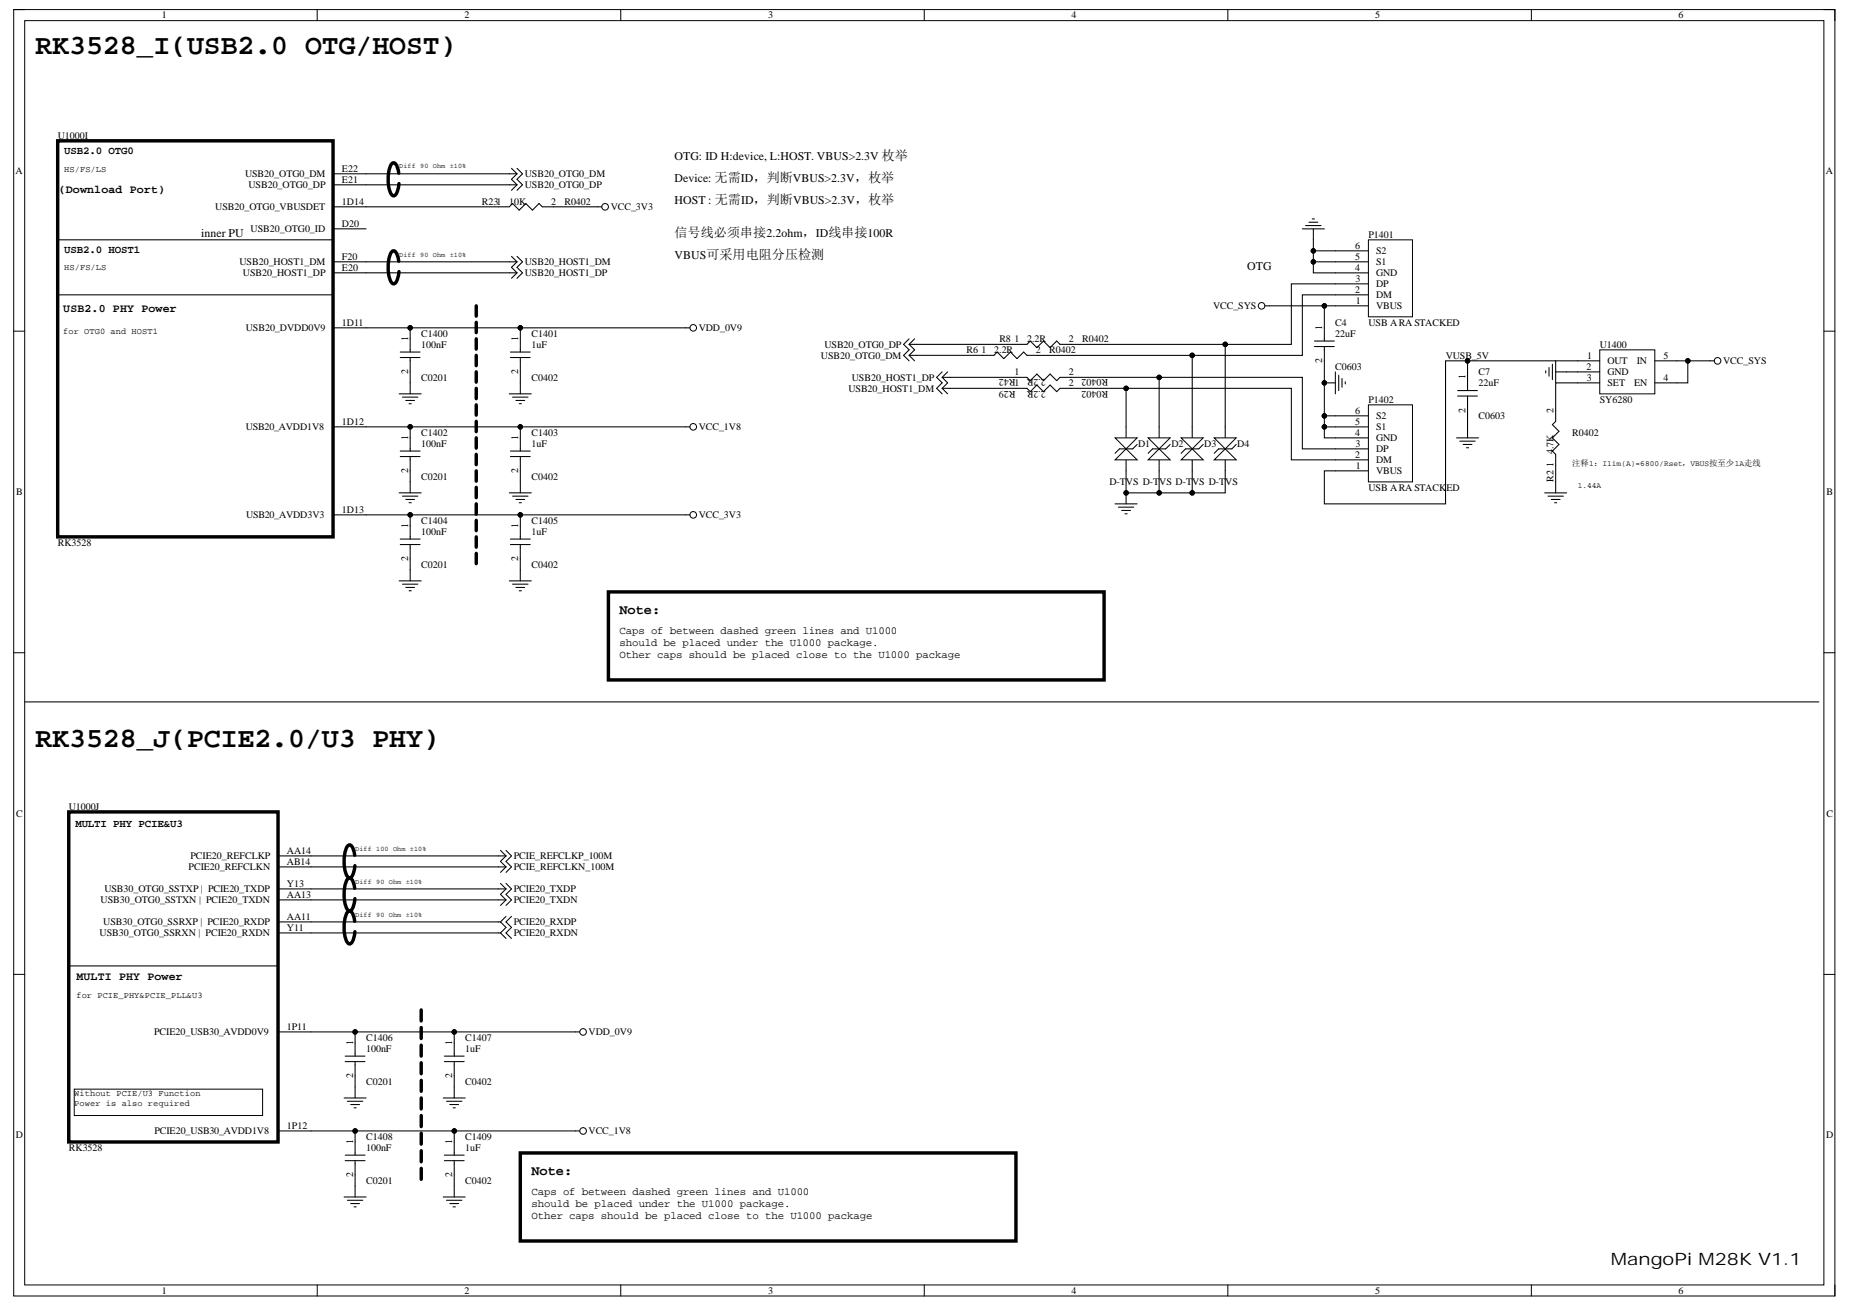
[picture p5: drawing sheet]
<svg xmlns="http://www.w3.org/2000/svg" width="297mm" height="210mm" viewBox="0 0 297 210" stroke-linecap="round" stroke-linejoin="round" font-family="sans-serif">
<defs><g id="words">
<g font-size="4.5">
<text x="5.7" y="8.7">RK3528_I(USB2.0 OTG/HOST)</text>
<text x="5.7" y="120">RK3528_J(PCIE2.0/U3 PHY)</text>
</g>
<text font-size="2.7" x="258.6" y="203.1">MangoPi M28K V1.1</text>
<g font-size="2.2">
<text x="99.5" y="98.6">Note:</text>
<text x="85.3" y="188.7">Note:</text>
</g>
<text font-size="2.1" x="108.3" y="38">信号线必须串接2.2ohm，ID线串接100R</text>
<g font-size="1.9">
<text x="108.3" y="25.7">OTG: ID H:device, L:HOST. VBUS&gt;2.3V 枚举</text>
<text x="108.3" y="29.2">Device: 无需ID，判断VBUS&gt;2.3V，枚举</text>
<text x="9.4" y="31.1">(Download Port)</text>
<text x="108.3" y="32.7">HOST : 无需ID，判断VBUS&gt;2.3V，枚举</text>
<text x="32.3" y="38.1">inner PU</text>
<text x="108.3" y="41.5">VBUS可采用电阻分压检测</text>
<text x="200.3" y="43.4">OTG</text>
<text x="10.2" y="50.2">USB2.0 PHY Power</text>
<text x="12.3" y="157.4">MULTI PHY Power</text>
</g>
<g font-size="1.7">
<text x="10.3" y="24.8">USB2.0 OTG0</text>
<text x="10.3" y="40.7">USB2.0 HOST1</text>
<text x="99.5" y="101.8">Caps of between dashed green lines and U1000</text>
<text x="99.5" y="103.7">should be placed under the U1000 package.</text>
<text x="99.5" y="105.7">Other caps should be placed close to the U1000 package</text>
<text x="12.1" y="132.9">MULTI PHY PCIE&amp;U3</text>
<text x="85.3" y="191.9">Caps of between dashed green lines and U1000</text>
<text x="85.3" y="193.8">should be placed under the U1000 package.</text>
<text x="85.3" y="195.8">Other caps should be placed close to the U1000 package</text>
</g>
<g font-size="1.6">
<text x="26" y="3">1</text>
<text x="74.6" y="3">2</text>
<text x="123.4" y="3">3</text>
<text x="172" y="3">4</text>
<text x="220.8" y="3">5</text>
<text x="269.5" y="3">6</text>
<text x="9.3" y="22.3">U1000I</text>
<text x="2.5" y="27.9">A</text>
<text x="39.3" y="28.4">USB20_OTG0_DM</text>
<text x="54.9" y="27.6">E22</text>
<text x="54.9" y="29.3">E21</text>
<text x="84.3" y="28.4">USB20_OTG0_DM</text>
<text x="293.2" y="27.9">A</text>
<text x="34.6" y="33.8">USB20_OTG0_VBUSDET</text>
<text x="39.9" y="30.2">USB20_OTG0_DP</text>
<text x="54.9" y="32.9">1D14</text>
<text x="77.4" y="32.9">R231</text>
<text x="81.8" y="32.9">10K</text>
<text x="84.3" y="30.2">USB20_OTG0_DP</text>
<text x="88.5" y="32.9">2</text>
<text x="90.6" y="32.9">R0402</text>
<text x="98.1" y="33.8">VCC_3V3</text>
<text x="40.2" y="37.3">USB20_OTG0_ID</text>
<text x="54.9" y="41.7">F20</text>
<text x="54.9" y="36.4">D20</text>
<text x="217.6" y="39.9">6</text>
<text x="217.6" y="41.7">5</text>
<text x="219.7" y="38.2">P1401</text>
<text x="221" y="40.8">S2</text>
<text x="38.5" y="42.6">USB20_HOST1_DM</text>
<text x="39" y="44.3">USB20_HOST1_DP</text>
<text x="54.9" y="43.4">E20</text>
<text x="84.3" y="42.6">USB20_HOST1_DM</text>
<text x="84.3" y="44.3">USB20_HOST1_DP</text>
<text x="217.6" y="47">2</text>
<text x="217.6" y="43.4">4</text>
<text x="217.7" y="45.2">3</text>
<text x="221" y="47.9">DM</text>
<text x="221" y="46.1">DP</text>
<text x="221" y="44.3">GND</text>
<text x="221" y="42.6">S1</text>
<text x="39.5" y="53.2">USB20_DVDD0V9</text>
<text x="54.9" y="52.3">1D11</text>
<text x="112.2" y="53.2">VDD_0V9</text>
<text x="194.8" y="49.7">VCC_SYS</text>
<text x="212.3" y="53" transform="rotate(-90 212.3 53)">1</text>
<text x="214.4" y="52.3">C4</text>
<text x="217.7" y="48.8">1</text>
<text x="219.7" y="52.3">USB A RA STACKED</text>
<text x="221" y="49.7">VBUS</text>
<text x="65.5" y="54.8" transform="rotate(-90 65.5 54.8)">1</text>
<text x="67.6" y="54.1">C1400</text>
<text x="67.6" y="55.8">100nF</text>
<text x="83.2" y="54.8" transform="rotate(-90 83.2 54.8)">1</text>
<text x="85.3" y="54.1">C1401</text>
<text x="85.3" y="55.8">1uF</text>
<text x="131.8" y="57.6">USB20_OTG0_DM</text>
<text x="132.4" y="55.8">USB20_OTG0_DP</text>
<text x="155.2" y="56.7">R6</text>
<text x="157.6" y="56.7">1</text>
<text x="159.6" y="56.7">2.2R</text>
<text x="160.5" y="54.9">R8</text>
<text x="162.9" y="54.9">1</text>
<text x="164.9" y="54.9">2.2R</text>
<text x="166.3" y="56.7">2</text>
<text x="168.5" y="56.7">R0402</text>
<text x="171.6" y="54.9">2</text>
<text x="173.7" y="54.9">R0402</text>
<text x="212.3" y="58.3" transform="rotate(-90 212.3 58.3)">2</text>
<text x="214.4" y="59.4">C0603</text>
<text x="214.4" y="54.1">22uF</text>
<text x="232.1" y="57.6">VUSB_5V</text>
<text x="254.7" y="59.4">2</text>
<text x="254.8" y="57.6">1</text>
<text x="256.9" y="55.8">U1400</text>
<text x="258.1" y="58.5">OUT</text>
<text x="262.8" y="58.5">IN</text>
<text x="267.1" y="57.6">5</text>
<text x="276.7" y="58.5">VCC_SYS</text>
<text x="65.5" y="60.1" transform="rotate(-90 65.5 60.1)">2</text>
<text x="67.6" y="61.1">C0201</text>
<text x="83.2" y="60.1" transform="rotate(-90 83.2 60.1)">2</text>
<text x="85.3" y="61.1">C0402</text>
<text x="136.2" y="62.9">USB20_HOST1_DM</text>
<text x="136.8" y="61.1">USB20_HOST1_DP</text>
<text x="162.9" y="62">1</text>
<text x="162.9" y="60.3">1</text>
<text x="163" y="62.7" transform="rotate(-180 163 62.7)">R29</text>
<text x="163" y="60.9" transform="rotate(-180 163 60.9)">R42</text>
<text x="167.9" y="62.7" transform="rotate(-180 167.9 62.7)">2.2R</text>
<text x="167.9" y="60.9" transform="rotate(-180 167.9 60.9)">2.2R</text>
<text x="171.6" y="62">2</text>
<text x="171.6" y="60.3">2</text>
<text x="177.9" y="62.7" transform="rotate(-180 177.9 62.7)">R0402</text>
<text x="177.9" y="60.9" transform="rotate(-180 177.9 60.9)">R0402</text>
<text x="219.7" y="64.7">P1402</text>
<text x="235.3" y="60.9" transform="rotate(-90 235.3 60.9)">1</text>
<text x="237.4" y="60.3">C7</text>
<text x="237.4" y="62">22uF</text>
<text x="254.8" y="61.1">3</text>
<text x="256.9" y="64.7">SY6280</text>
<text x="258.1" y="60.3">GND</text>
<text x="258.1" y="62">SET</text>
<text x="262.4" y="62">EN</text>
<text x="267.1" y="61.1">4</text>
<text x="39.5" y="69.1">USB20_AVDD1V8</text>
<text x="54.9" y="68.2">1D12</text>
<text x="65.5" y="70.7" transform="rotate(-90 65.5 70.7)">1</text>
<text x="67.6" y="70">C1402</text>
<text x="67.6" y="71.7">100nF</text>
<text x="83.2" y="70.7" transform="rotate(-90 83.2 70.7)">1</text>
<text x="85.3" y="70">C1403</text>
<text x="85.3" y="71.7">1uF</text>
<text x="112.2" y="69.1">VCC_1V8</text>
<text x="182.8" y="71.7">D1</text>
<text x="188.1" y="71.7">D2</text>
<text x="193.4" y="71.7">D3</text>
<text x="198.7" y="71.7">D4</text>
<text x="217.6" y="70">4</text>
<text x="217.6" y="66.4">6</text>
<text x="217.6" y="68.2">5</text>
<text x="217.7" y="71.7">3</text>
<text x="221" y="70.8">GND</text>
<text x="221" y="69.1">S1</text>
<text x="221" y="67.3">S2</text>
<text x="235.3" y="66.3" transform="rotate(-90 235.3 66.3)">2</text>
<text x="237.4" y="67.3">C0603</text>
<text x="249.4" y="66.3" transform="rotate(-90 249.4 66.3)">2</text>
<text x="252.4" y="70">R0402</text>
<text x="65.5" y="76" transform="rotate(-90 65.5 76)">2</text>
<text x="67.6" y="77">C0201</text>
<text x="83.2" y="76" transform="rotate(-90 83.2 76)">2</text>
<text x="85.3" y="77">C0402</text>
<text x="178.1" y="77.9">D-TVS D-TVS D-TVS D-TVS</text>
<text x="217.6" y="73.5">2</text>
<text x="217.7" y="75.3">1</text>
<text x="221" y="76.2">VBUS</text>
<text x="221" y="74.4">DM</text>
<text x="221" y="72.6">DP</text>
<text x="249.4" y="77.4" transform="rotate(-90 249.4 77.4)">R2</text>
<text x="249.4" y="75" transform="rotate(-90 249.4 75)">1</text>
<text x="249.4" y="73" transform="rotate(-90 249.4 73)">4.7K</text>
<text x="2.6" y="79.5">B</text>
<text x="39.5" y="83.2">USB20_AVDD3V3</text>
<text x="54.9" y="82.3">1D13</text>
<text x="112.2" y="83.2">VCC_3V3</text>
<text x="219.7" y="78.8">USB A RA STACK</text>
<text x="232.2" y="78.8">ED</text>
<text x="293.2" y="79.5">B</text>
<text x="9.3" y="87.7">RK3528</text>
<text x="65.5" y="84.8" transform="rotate(-90 65.5 84.8)">1</text>
<text x="67.6" y="84.1">C1404</text>
<text x="67.6" y="85.9">100nF</text>
<text x="83.2" y="84.8" transform="rotate(-90 83.2 84.8)">1</text>
<text x="85.3" y="84.1">C1405</text>
<text x="85.3" y="85.9">1uF</text>
<text x="65.5" y="90.1" transform="rotate(-90 65.5 90.1)">2</text>
<text x="67.6" y="91.2">C0201</text>
<text x="83.2" y="90.1" transform="rotate(-90 83.2 90.1)">2</text>
<text x="85.3" y="91.2">C0402</text>
<text x="2.6" y="131.2">C</text>
<text x="11" y="130">U1000J</text>
<text x="293.2" y="131.2">C</text>
<text x="30.6" y="138">PCIE20_REFCLKP</text>
<text x="46.1" y="137.1">AA14</text>
<text x="82.5" y="138">PCIE_REFCLKP_100M</text>
<text x="16.8" y="143.3">USB30_OTG0_SSTXP | PCIE20_TXDP</text>
<text x="30.3" y="139.8">PCIE20_REFCLKN</text>
<text x="46.1" y="142.4">Y13</text>
<text x="46.1" y="138.9">AB14</text>
<text x="82.5" y="139.8">PCIE_REFCLKN_100M</text>
<text x="82.5" y="143.3">PCIE20_TXDP</text>
<text x="16.2" y="145">USB30_OTG0_SSTXN | PCIE20_TXDN</text>
<text x="16.6" y="148.6">USB30_OTG0_SSRXP | PCIE20_RXDP</text>
<text x="46.1" y="144.2">AA13</text>
<text x="46.1" y="147.7">AA11</text>
<text x="46.1" y="149.5">Y11</text>
<text x="82.5" y="145">PCIE20_TXDN</text>
<text x="82.5" y="148.6">PCIE20_RXDP</text>
<text x="16" y="150.4">USB30_OTG0_SSRXN | PCIE20_RXDN</text>
<text x="82.5" y="150.4">PCIE20_RXDN</text>
<text x="24.7" y="166.3">PCIE20_USB30_AVDD0V9</text>
<text x="46.1" y="165.4">1P11</text>
<text x="56.7" y="167.8" transform="rotate(-90 56.7 167.8)">1</text>
<text x="58.8" y="167.2">C1406</text>
<text x="72.6" y="167.8" transform="rotate(-90 72.6 167.8)">1</text>
<text x="74.7" y="167.2">C1407</text>
<text x="94.5" y="166.3">VDD_0V9</text>
<text x="56.7" y="173.2" transform="rotate(-90 56.7 173.2)">2</text>
<text x="58.8" y="168.9">100nF</text>
<text x="72.6" y="173.2" transform="rotate(-90 72.6 173.2)">2</text>
<text x="74.7" y="168.9">1uF</text>
<text x="58.8" y="174.2">C0201</text>
<text x="74.7" y="174.2">C0402</text>
<text x="2.5" y="182.8">D</text>
<text x="11" y="184.8">RK3528</text>
<text x="24.8" y="182.2">PCIE20_USB30_AVDD1V8</text>
<text x="46.1" y="181.3">1P12</text>
<text x="56.7" y="183.8" transform="rotate(-90 56.7 183.8)">1</text>
<text x="58.8" y="183">C1408</text>
<text x="58.8" y="184.8">100nF</text>
<text x="72.6" y="183.8" transform="rotate(-90 72.6 183.8)">1</text>
<text x="74.7" y="183">C1409</text>
<text x="74.7" y="184.8">1uF</text>
<text x="94.5" y="182.2">VCC_1V8</text>
<text x="293.2" y="182.8">D</text>
<text x="56.7" y="189.1" transform="rotate(-90 56.7 189.1)">2</text>
<text x="58.8" y="190.1">C0201</text>
<text x="72.6" y="189.1" transform="rotate(-90 72.6 189.1)">2</text>
<text x="74.7" y="190.1">C0402</text>
<text x="26" y="207.8">1</text>
<text x="74.6" y="207.8">2</text>
<text x="123.4" y="207.8">3</text>
<text x="172" y="207.8">4</text>
<text x="220.8" y="207.8">5</text>
<text x="269.5" y="207.8">6</text>
</g>
<g font-size="1.4">
<text x="10.3" y="27.7">HS/FS/LS</text>
<text x="10.3" y="43.4">HS/FS/LS</text>
<text x="10.2" y="53.6">for OTG0 and HOST1</text>
<text x="252.4" y="74.9">注释1：Ilim(A)=6800/Rset，VBUS按至少1A走线</text>
<text x="12.3" y="160.3">for PCIE_PHY&amp;PCIE_PLL&amp;U3</text>
<text x="11.9" y="176.1">Without PCIE/U3 Function</text>
<text x="11.9" y="177.7">Power is also required</text>
</g>
<text font-size="1.3" x="253.3" y="78.4">1.44A</text>
<g font-size="1.1">
<text x="64.1" y="27">Diff 90 Ohm ±10%</text>
<text x="64.1" y="41.2">Diff 90 Ohm ±10%</text>
<text x="57" y="136.6">Diff 100 Ohm ±10%</text>
<text x="57" y="141.9">Diff 90 Ohm ±10%</text>
<text x="57" y="147.2">Diff 90 Ohm ±10%</text>
</g>
</g></defs>
<g fill="none" stroke="#000" stroke-width=".16">
<path d="M2.2 1.5h1.8M2.2 1.5h292.4v206.6h-292.4zM4 3.3h288.8v203.1h-288.8zM50.9 1.5v1.8M99.7 1.5v1.8M148.4 1.5v1.8M197.1 1.5v1.8M245.9 1.5v1.8M292.8 1.5h1.8v1.8M2.2 53.2h1.8M292.8 53.2h1.8M2.2 104.8h1.8"/>
<path d="M292.8 104.8h1.8M2.2 156.5h1.8M292.8 156.5h1.8M50.9 206.4v1.7M99.7 206.4v1.7M148.4 206.4v1.7M197.1 206.4v1.7M245.9 206.4v1.7M294.6 206.4v1.7"/>
<circle cx="83.5" cy="52.7" r=".35"/>
<circle cx="83.5" cy="68.6" r=".35"/>
<circle cx="83.5" cy="82.7" r=".35"/>
<circle cx="57" cy="165.7" r=".35"/>
<circle cx="72.9" cy="165.7" r=".35"/>
<circle cx="57" cy="181.6" r=".35"/>
<circle cx="72.9" cy="181.6" r=".35"/>
</g>
<g fill="#000">
<circle cx="83.5" cy="52.7" r=".35"/>
<circle cx="83.5" cy="68.6" r=".35"/>
<circle cx="83.5" cy="82.7" r=".35"/>
<circle cx="57" cy="165.7" r=".35"/>
<circle cx="72.9" cy="165.7" r=".35"/>
<circle cx="57" cy="181.6" r=".35"/>
<circle cx="72.9" cy="181.6" r=".35"/>
</g>
<path d="M82 87.5h3.1M82 86.6h3.1M83.5 87.5v2.3M83.5 84.5v2.1" fill="none" stroke="#000" stroke-width=".17"/>
<path d="M11 130.4h33.6v53h-33.6z" fill-rule="evenodd" fill="#fff"/>
<path d="M11 130.4h33.6v53h-33.6z" fill="none" stroke="#000" stroke-width=".55"/>
<path d="M44.6 137.5h5.3M44.6 139.2h5.3M11 155.1h33.6M44.6 142.8h5.3M44.6 144.5h5.3M44.6 148.1h5.3M44.6 149.8h5.3M44.6 165.7h5.3M44.6 181.6h5.3" fill="none" stroke="#000" stroke-width=".17"/>
<path d="M11.9 174.9h30.3v4.3h-30.3z" fill-rule="evenodd" fill="#fff"/>
<path d="M11.9 174.9h30.3v4.3h-30.3z" fill="none" stroke="#000" stroke-width=".16"/>
<path d="M64.3 73.3h3.1M64.3 72.4h3.1M65.9 70.3v2.1M65.9 73.3v2.3" fill="none" stroke="#000" stroke-width=".17"/>
<path d="M9.3 22.6h44.2v63.6h-44.2z" fill-rule="evenodd" fill="#fff"/>
<g fill="none" stroke="#000" stroke-width=".55">
<path d="M9.3 22.6h44.2v63.6h-44.2zM64 27.8a2.2 2.2 0 0 0-.7-1.6h-.2a3.5 3.5 0 0 0-.8 2.9 3.3 3.3 0 0 0 .8 2.3 .74 .74 0 0 0 .7-.7l.3-1.2M64 41.9a2.2 2.2 0 0 0-.7-1.6h-.2a3.5 3.5 0 0 0-.8 2.9 3.3 3.3 0 0 0 .8 2.4 .74 .74 0 0 0 .7-.7l.3-1.3M76.5 49.1v1.7M76.5 51.8v1.6M76.5 54.4v1.7M76.5 57.1v1.6M76.5 59.7v1.7M76.5 62.4v1.6M76.5 65v1.7M76.5 67.7v1.6M76.5 70.3v1.7"/>
<path d="M76.5 73v1.6M76.5 75.6v1.7M76.5 78.3v1.6M76.5 80.9v1.7M76.5 83.6v1.6M76.5 86.2v1.7M76.5 88.9v1.6M97.7 95.1h79.6v14.1h-79.6zM57 137.4a2.19 2.19 0 0 0-.7-1.7h-.3a3.5 3.5 0 0 0-.7 2.9 3.3 3.3 0 0 0 .7 2.4 .73 .73 0 0 0 .7-.7l.3-1.3M57 142.7a2.21 2.21 0 0 0-.7-1.7h-.3a3.5 3.5 0 0 0-.7 2.9 3.3 3.3 0 0 0 .7 2.4 .74 .74 0 0 0 .7-.7l.3-1.3M57 148a2.19 2.19 0 0 0-.7-1.7h-.3a3.5 3.5 0 0 0-.7 2.9 3.3 3.3 0 0 0 .7 2.4 .74 .74 0 0 0 .7-.7l.3-1.3M67.6 162.2v1.8"/>
<path d="M67.6 165v1.8M67.6 167.8v1.8M67.6 170.7v1.7M67.6 173.5v1.8M67.6 176.3v1.8M67.6 179.2v1.7M67.6 182v1.8M67.6 184.8v1.8M67.6 187.6v1.8M83.5 185.2h79.6v14.1h-79.6z"/>
</g>
<g fill="none" stroke="#000" stroke-width=".17">
<path d="M9.3 38.5h44.2M53.5 27.9h5.3M53.5 29.7h5.3M53.5 33.2h5.3M53.5 36.7h5.3M80 33.2h1.8l.5-.5 1.1 1 1-1 1.1 1 1-1 .6 .5h1.7M81.8 27.9h1.2M81.8 29.7h1.2M82.1 27l.9 .9M83 27.9l-.9 .9 .9 .9M83 27l.9 .9-.9 .9 .9 .9-.9 .9M83 29.7l-.9 .9"/>
<path d="M95.9 33.2h.7M9.3 47.4h44.2M53.5 42h5.3M53.5 43.8h5.3M53.5 52.6h5.3M64.3 57.4h3.1M64.3 56.5h3.1M65.9 54.4v2.1M65.9 57.4v2.3M81.8 42h1.2M81.8 43.8h1.2M81.9 57.4h3.2"/>
<path d="M81.9 56.5h3.2M82.1 41.2l.9 .8M83 42l-.9 .9 .9 .9M83 41.2l.9 .8-.9 .9 .9 .9-.9 .9M83 43.8l-.9 .9M83.5 54.4v2.1M83.5 57.4v2.3M110.1 52.7h.7M146 57.1h1.2M146 55.3h1.2M146 57.1l.9 .9M146 54.4l-.9 .9 .9 .9-.9 .9 .9 .9"/>
<path d="M146 55.3l.9 .9-.9 .9M146.9 54.4l-.9 .9M151.3 59.7l-.9 .9 .9 .9-.9 .9 .9 .8M152.2 59.7l-.9 .9M157.8 57.1h1.8l.5-.6 1.1 1.1 1-1.1 1.1 1.1 1.1-1.1 .5 .6h1.8M163.1 55.3h1.8l.5-.5 1.1 1 1-1 1.1 1 1.1-1 .5 .5h1.8M211.1 55.7h3.1M211.1 54.8h3.1M212.6 52.7v2.1M212.6 55.7v2.3M53.5 68.6h5.3M64.1 63.3h3.5"/>
<path d="M64.1 79.2h3.5M64.6 63.8h2.5M64.6 79.7h2.5M65.1 64.3h1.5M65.7 64.8h.3M65.9 61.5v1.8M65.9 77.4v1.8M81.8 63.3h3.5M81.8 79.2h3.5M81.9 73.3h3.2M81.9 72.4h3.2M82.3 63.8h2.5"/>
<path d="M82.3 79.7h2.5M82.8 64.3h1.4M83.4 64.8h.3M83.5 61.5v1.8M83.5 70.3v2.1M83.5 73.3v2.3M83.5 77.4v1.8M110.1 68.6h.7M151.3 62.4l.9 .8M151.3 60.6l.9 .9-.9 .9M151.3 62.4h1.2M151.3 60.6h1.2"/>
<path d="M163.1 62.4h1.8l.5 .5 1.1-1.1 1 1.1 1.1-1.1 1.1 1.1 .5-.5h1.8M163.1 60.6h1.8l.5 .5 1.1-1 1 1 1.1-1 1.1 1 .5-.5h1.8M234 63.6h3.2M234 62.7h3.2M235.6 60.6v2.1M235.6 63.6v2.3M53.5 82.7h5.3M64.1 93.3h3.5M64.3 87.5h3.1M64.3 86.6h3.1M64.6 93.8h2.5M65.1 80.2h1.5"/>
<path d="M65.1 94.3h1.5M65.7 80.7h.3M65.7 94.9h.3M65.9 84.5v2.1M65.9 87.5v2.3M65.9 91.5v1.8M81.8 93.3h3.5M82.3 93.8h2.5M82.8 80.2h1.4M82.8 94.3h1.4M83.4 80.7h.3M83.4 94.9h.3"/>
<path d="M83.5 91.5v1.8M110.1 82.7h.7M4 112.7h288M80 137.5h1.2M80 139.2h1.2M80.4 136.6l.8 .9M81.2 137.5l-.8 .8 .8 .9M81.2 136.6l.9 .9-.9 .8 .9 .9-.9 .9M81.2 139.2l-.8 .9M80 142.8h1.2M80 144.5h1.2M80 148.1h.4"/>
<path d="M80 149.8h.4M80.4 141.9l.8 .9M80.4 148.1l.8 .8-.8 .9M80.4 149.8l.8 .9M81.2 142.8l-.8 .8 .8 .9M81.2 141.9l.9 .9-.9 .8 .9 .9-.9 .9M81.2 144.5l-.8 .9M81.2 147.2l-.8 .9M82.1 147.2l-.9 .9 .9 .8-.9 .9 .9 .9M55.2 176.3h3.6M55.4 170.5h3.2M55.4 169.6h3.2"/>
<path d="M55.8 176.9h2.5M56.3 177.4h1.4M56.8 177.9h.4M57 167.5v2.1M57 170.5v2.3M57 174.6v1.7M71.2 176.3h3.5M71.3 170.5h3.2M71.3 169.6h3.2M71.7 176.9h2.5M72.2 177.4h1.4M72.8 177.9h.3"/>
<path d="M72.9 167.5v2.1M72.9 170.5v2.3M72.9 174.6v1.7M92.4 165.7h.7M55.2 192.2h3.6M55.4 186.4h3.2M55.4 185.5h3.2M55.8 192.8h2.5M56.3 193.3h1.4M56.8 193.8h.4M57 183.4v2.1M57 186.4v2.3"/>
<path d="M57 190.5v1.7M71.2 192.2h3.5M71.3 186.4h3.2M71.3 185.5h3.2M71.7 192.8h2.5M72.2 193.3h1.4M72.8 193.8h.3M72.9 183.4v2.1M72.9 186.4v2.3M72.9 190.5v1.7M92.4 181.6h.7"/>
</g>
<g fill="none" stroke="#000" stroke-width=".16">
<circle cx="97.2" cy="33.2" r=".53"/>
<circle cx="111.3" cy="52.7" r=".53"/>
<circle cx="111.3" cy="68.6" r=".53"/>
<circle cx="111.3" cy="82.7" r=".53"/>
<circle cx="93.6" cy="165.7" r=".53"/>
<circle cx="93.6" cy="181.6" r=".53"/>
</g>
<path d="M219.7 38.5h7.1v12.4h-7.1z" fill-rule="evenodd" fill="#fff"/>
<path d="M219.7 38.5h7.1v12.4h-7.1z" fill="none" stroke="#000" stroke-width=".16"/>
<path d="M214.4 49.1h5.3M214.4 47.4h5.3M214.4 45.6h5.3M214.4 43.8h5.3M214.4 42h5.3M214.4 40.3h5.3" fill="none" stroke="#000" stroke-width=".17"/>
<path d="M219.7 65h7.1v12.4h-7.1z" fill-rule="evenodd" fill="#fff"/>
<g fill="none" stroke="#000" stroke-width=".16">
<path d="M219.7 65h7.1v12.4h-7.1z"/>
<circle cx="275.8" cy="58" r=".53"/>
<circle cx="180.8" cy="79.2" r=".35"/>
</g>
<g fill="none" stroke="#000" stroke-width=".17">
<path d="M209.1 36.8h3.5M209.6 36.2h2.5M210.2 35.7h1.4M210.7 35.2h.4M210.9 36.8v1.7M274.5 58h.7M180.8 79.2v1.7M214.4 75.6h5.3M214.4 73.9h5.3M214.4 72.1h5.3M214.4 70.3h5.3M214.4 68.6h5.3"/>
<path d="M214.4 66.8h5.3M179 80.9h3.6M179.6 81.4h2.4M180.1 82h1.4M180.6 82.5h.4"/>
</g>
<circle cx="180.8" cy="79.2" r=".35" fill="#000"/>
<path d="M256.9 56.2h8.8v7.1h-8.8z" fill-rule="evenodd" fill="#fff"/>
<g fill="none" stroke="#000" stroke-width=".16">
<path d="M256.9 56.2h8.8v7.1h-8.8z"/>
<circle cx="212.6" cy="61.5" r=".35"/>
</g>
<g fill="none" stroke="#000" stroke-width=".17">
<path d="M214.4 59.7v3.6M248.2 59.5v.4M248.7 59v1.4M249.3 58.5v2.5M249.8 59.7h1.7M249.8 58v3.5M253.3 58h3.6M253.3 59.7h3.6M265.7 58h3.5M180.8 68.6v1.7M180.8 73.9v1.7M212.6 61.5h1.8"/>
<path d="M214.9 60.3v2.4M215.5 60.8v1.4M216 61.3v.4M233.9 70.3h3.5M234.4 70.9h2.5M234.9 71.4h1.4M235.5 71.9h.3M235.6 68.6v1.7M248 79.2h3.5M248.5 79.7h2.5M249.8 65.9v1.8l-.5 .5 1 1.1-1 1 1 1.1-1 1 .5 .6v1.7M249.8 77.4v1.8"/>
<path d="M253.3 61.5h3.6M265.7 61.5h3.5M249.1 80.2h1.4M249.6 80.7h.4"/>
</g>
<circle cx="212.6" cy="61.5" r=".35" fill="#000"/>
<path d="M179 73.9l1.8-1.8 1.8 1.8z" fill="#fff"/>
<path d="M179 73.9l1.8-1.8 1.8 1.8z" fill="none" stroke="#000" stroke-width=".16"/>
<path d="M182.6 71.4l-.7 .7h-2.2l-.7 .7" fill="none" stroke="#000" stroke-width=".17"/>
<path d="M179 70.3h3.6l-1.8 1.8z" fill="#fff"/>
<path d="M179 70.3h3.6l-1.8 1.8z" fill="none" stroke="#000" stroke-width=".16"/>
<path d="M186.1 68.6v1.7M186.1 73.9v1.7" fill="none" stroke="#000" stroke-width=".17"/>
<path d="M184.3 73.9l1.8-1.8 1.8 1.8z" fill="#fff"/>
<path d="M184.3 73.9l1.8-1.8 1.8 1.8z" fill="none" stroke="#000" stroke-width=".16"/>
<path d="M187.9 71.4l-.7 .7h-2.1l-.8 .7" fill="none" stroke="#000" stroke-width=".17"/>
<path d="M184.3 70.3h3.6l-1.8 1.8z" fill="#fff"/>
<path d="M184.3 70.3h3.6l-1.8 1.8z" fill="none" stroke="#000" stroke-width=".16"/>
<path d="M191.4 68.6v1.7M191.4 73.9v1.7" fill="none" stroke="#000" stroke-width=".17"/>
<path d="M189.6 73.9l1.8-1.8 1.8 1.8z" fill="#fff"/>
<path d="M189.6 73.9l1.8-1.8 1.8 1.8z" fill="none" stroke="#000" stroke-width=".16"/>
<path d="M193.2 71.4l-.7 .7h-2.1l-.8 .7" fill="none" stroke="#000" stroke-width=".17"/>
<path d="M189.6 70.3h3.6l-1.8 1.8z" fill="#fff"/>
<path d="M189.6 70.3h3.6l-1.8 1.8z" fill="none" stroke="#000" stroke-width=".16"/>
<path d="M196.7 68.6v1.7M196.7 73.9v1.7" fill="none" stroke="#000" stroke-width=".17"/>
<path d="M195 73.9l1.7-1.8 1.8 1.8z" fill="#fff"/>
<path d="M195 73.9l1.7-1.8 1.8 1.8z" fill="none" stroke="#000" stroke-width=".16"/>
<path d="M198.5 71.4l-.7 .7h-2.1l-.7 .7" fill="none" stroke="#000" stroke-width=".17"/>
<path d="M195 70.3h3.5l-1.8 1.8z" fill="#fff"/>
<g fill="none" stroke="#000" stroke-width=".16">
<path d="M195 70.3h3.5l-1.8 1.8z"/>
<circle cx="65.9" cy="52.7" r=".35"/>
<circle cx="191.4" cy="57.1" r=".35"/>
<circle cx="196.7" cy="55.3" r=".35"/>
<circle cx="202.6" cy="49.1" r=".53"/>
<circle cx="210.9" cy="42.1" r=".35"/>
<circle cx="210.9" cy="40.3" r=".35"/>
<circle cx="212.6" cy="49.1" r=".35"/>
<circle cx="235.6" cy="58" r=".35"/>
<circle cx="271" cy="58" r=".35"/>
<circle cx="65.9" cy="68.6" r=".35"/>
<circle cx="180.8" cy="79.2" r=".35"/>
<circle cx="180.8" cy="62.4" r=".35"/>
<circle cx="186.1" cy="79.2" r=".35"/>
<circle cx="186.1" cy="60.6" r=".35"/>
<circle cx="191.4" cy="79.2" r=".35"/>
<circle cx="212.6" cy="68.6" r=".35"/>
<circle cx="212.6" cy="61.5" r=".35"/>
<circle cx="212.6" cy="66.8" r=".35"/>
<circle cx="65.9" cy="82.7" r=".35"/>
</g>
<g fill="none" stroke="#000" stroke-width=".17">
<path d="M58.8 27.9h23M58.8 29.7h23M58.8 33.2h21.2M88.8 33.2h7.1M210.9 38.5v5.3h3.5M58.8 52.6h24.7v1.8M58.8 42h23M58.8 43.8h23M65.9 52.6v1.8M65.9 59.7v1.8M83.5 52.7h26.6M83.5 59.7v1.8"/>
<path d="M147.2 57.1h10.6M147.2 55.3h15.9M191.4 57.1v11.5M196.7 55.3v13.3M203.1 49.1h9.5M210.9 42h3.5M210.9 40.3h3.5M212.6 58v8.8M214.4 45.6h-7.1v9.7h-35.3M214.4 47.4h-5.3v9.7h-42.4M214.4 49.1h-1.8v3.6M235.6 58v2.6"/>
<path d="M251.5 59.7h1.8M253.3 58h-21.2v22.9h-19.5v-5.3h1.8M269.2 58h5.3M271 58v3.5h-1.8M58.8 68.6h51.3M65.9 68.6v1.7M65.9 75.6v1.8M83.5 68.6v1.7M83.5 75.6v1.8M152.5 62.4h10.6M152.5 60.6h10.6M172 62.4h35.3v11.5h7.1"/>
<path d="M172 60.6h37.1v11.5h5.3M180.8 75.6v3.6h15.9v-3.6M180.8 62.4v6.2M186.1 60.6v8M186.1 75.6v3.6M191.4 75.6v3.6M212.6 68.6h1.8M214.4 66.8h-1.8v3.5h1.8M235.6 65.9v2.7M249.8 74.7v2.7M253.3 61.5h-3.5v4.4M58.8 82.7h24.7v1.8"/>
<path d="M65.9 82.7v1.8M65.9 89.8v1.7M83.5 89.8v1.7M83.5 82.7h26.6M49.9 137.5h30.1M49.9 139.2h30.1M49.9 148.1h30.1M49.9 149.8h30.1M49.9 142.8h30.1M49.9 144.5h30.1M49.9 165.7h23v1.8M57 165.7v1.8"/>
<path d="M57 172.8v1.8M72.9 172.8v1.8M72.9 165.7h19.5M49.9 181.6h42.5M57 181.6v1.8M57 188.7v1.8M72.9 181.6v1.8M72.9 188.7v1.8"/>
</g>
<g fill="#000">
<circle cx="65.9" cy="52.7" r=".35"/>
<circle cx="191.4" cy="57.1" r=".35"/>
<circle cx="196.7" cy="55.3" r=".35"/>
<circle cx="210.9" cy="42.1" r=".35"/>
<circle cx="210.9" cy="40.3" r=".35"/>
<circle cx="212.6" cy="49.1" r=".35"/>
<circle cx="235.6" cy="58" r=".35"/>
<circle cx="271" cy="58" r=".35"/>
<circle cx="65.9" cy="68.6" r=".35"/>
<circle cx="180.8" cy="79.2" r=".35"/>
<circle cx="180.8" cy="62.4" r=".35"/>
<circle cx="186.1" cy="79.2" r=".35"/>
<circle cx="186.1" cy="60.6" r=".35"/>
<circle cx="191.4" cy="79.2" r=".35"/>
<circle cx="212.6" cy="68.6" r=".35"/>
<circle cx="212.6" cy="61.5" r=".35"/>
<circle cx="212.6" cy="66.8" r=".35"/>
<circle cx="65.9" cy="82.7" r=".35"/>
</g>
<use href="#words"/>
</svg>
